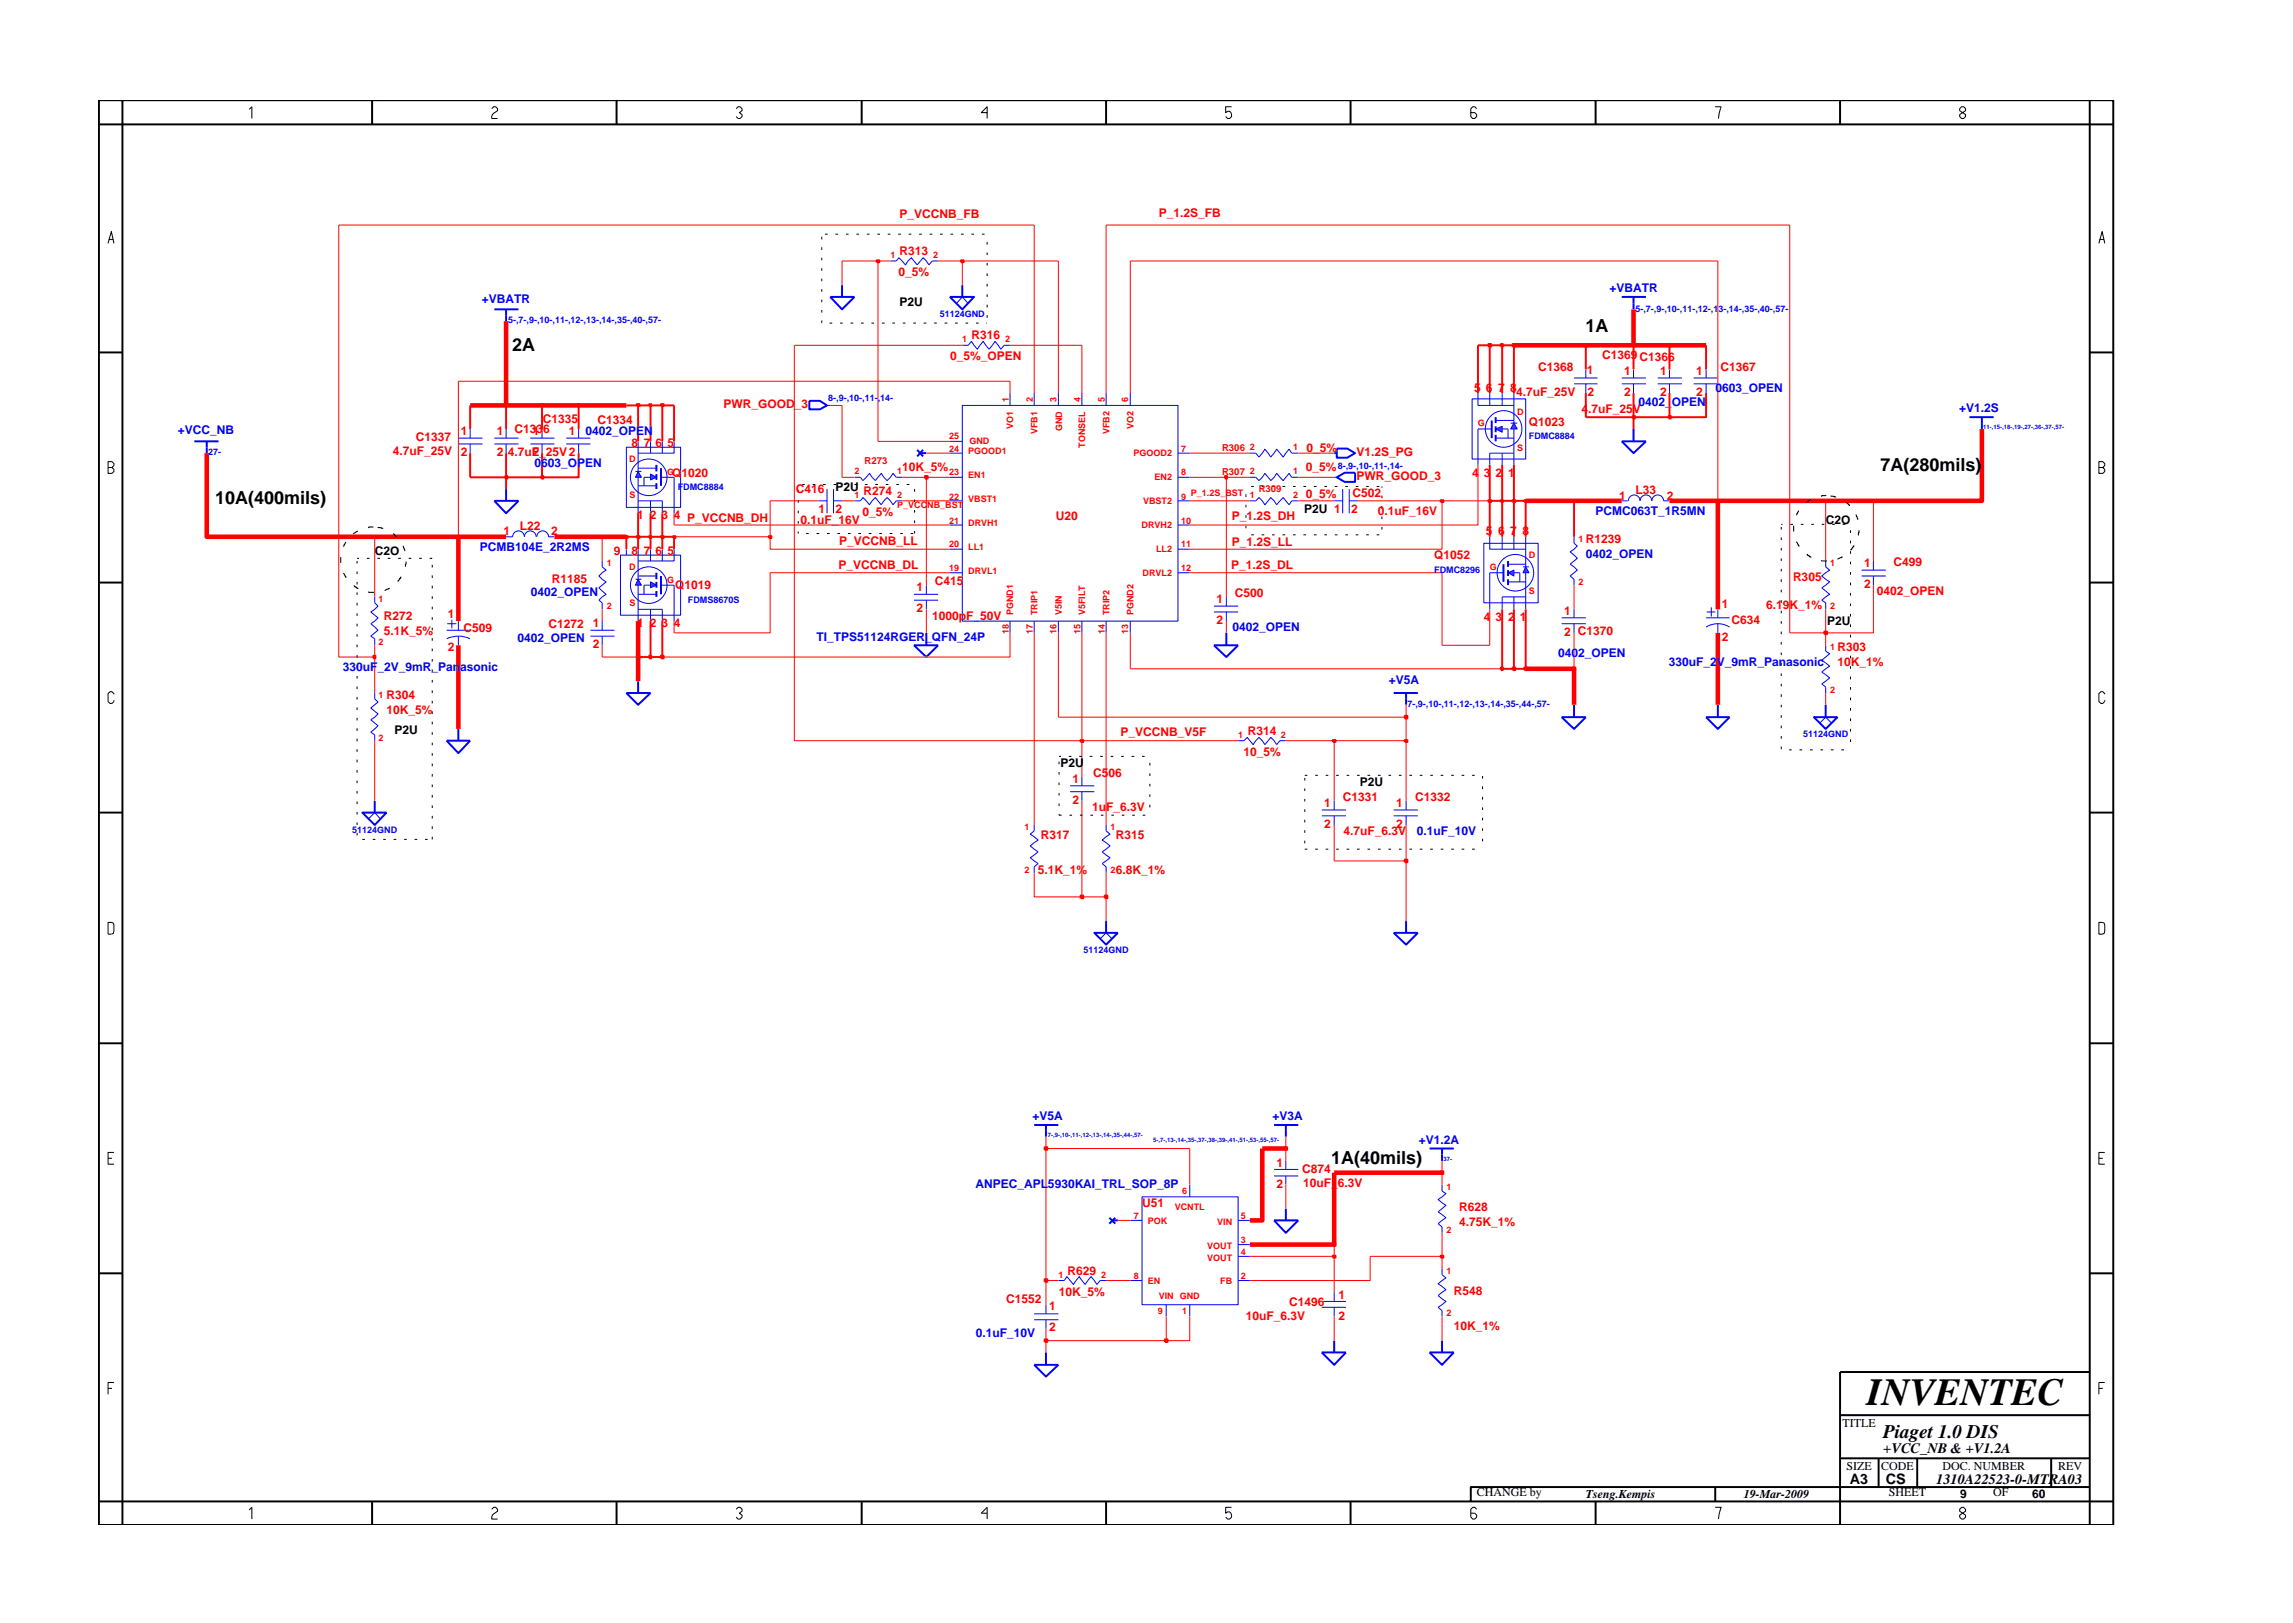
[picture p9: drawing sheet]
<svg xmlns="http://www.w3.org/2000/svg" width="297mm" height="210mm" viewBox="0 0 297 210" stroke-linecap="round" stroke-linejoin="round" font-family="sans-serif">
<defs><g id="words">
<text font-size="5" x="241.8" y="182">INVENTEC</text>
<text font-size="2.5" x="244" y="186.3">Piaget 1.0 DIS</text>
<g font-size="2.3">
<text x="66.4" y="45.5">2A</text>
<text x="205.4" y="43">1A</text>
<text x="27.9" y="65.3">10A(400mils)</text>
<text x="243.6" y="61">7A(280mils)</text>
<text x="172.4" y="150.8">1A(40mils)</text>
</g>
<g font-size="1.9">
<text x="244" y="188.2">+VCC_NB &amp; +V1.2A</text>
<text x="239.6" y="192.2">A3</text>
<text x="244.3" y="192.3">CS</text>
<text x="250.8" y="192.2">1310A22523-0-MTRA03</text>
</g>
<g font-size="1.6" fill="#f00">
<text x="116.5" y="28.3">P_VCCNB_FB</text>
<text x="150.1" y="28.1">P_1.2S_FB</text>
<text x="116.4" y="35.8">0_5%</text>
<text x="116.5" y="33">R313</text>
<text x="123.1" y="46.7">0_5%_OPEN</text>
<text x="125.8" y="44">R316</text>
<text x="207.5" y="46.6">C1369C1366</text>
<text x="93.7" y="52.8">PWR_GOOD_3</text>
<text x="191" y="50.7">5</text>
<text x="192.5" y="50.7">6</text>
<text x="194.1" y="50.7">7</text>
<text x="195.6" y="50.7">8</text>
<text x="196.4" y="51.3">4.7uF_25V</text>
<text x="199.2" y="48.1">C1368</text>
<text x="204.9" y="53.5">4.7uF_25V</text>
<text x="205.6" y="48.5">1</text>
<text x="205.7" y="51.3">2</text>
<text x="210.4" y="48.6">1</text>
<text x="210.4" y="51.3">2</text>
<text x="215.1" y="48.6">1</text>
<text x="215.1" y="51.3">2</text>
<text x="219.7" y="48.6">1</text>
<text x="219.7" y="51.3">2</text>
<text x="222.9" y="48">C1367</text>
<text x="50.9" y="58.9">4.7uF_25V</text>
<text x="53.9" y="57.1">C1337</text>
<text x="59.7" y="59.1">2</text>
<text x="59.7" y="56.3">1</text>
<text x="64.4" y="56.3">1</text>
<text x="64.4" y="59.1">2</text>
<text x="65.8" y="59.1">4.7uF_25V2</text>
<text x="66.7" y="56.1">C1336</text>
<text x="69" y="56.3">1</text>
<text x="69" y="59.1">2</text>
<text x="70.3" y="54.8">C1335</text>
<text x="73.7" y="56.3">1</text>
<text x="77.4" y="54.9">C1334</text>
<text x="81.8" y="57.9">8 7</text>
<text x="84.9" y="57.9">6 5</text>
<text x="169.2" y="58.5">0_5%</text>
<text x="175.7" y="59.1">V1.2S_PG</text>
<text x="198.1" y="55.2">Q1023</text>
<text x="87.1" y="61.8">Q1020</text>
<text x="103.1" y="63.9">C416</text>
<text x="111.9" y="64.1">R274</text>
<text x="116.9" y="61.1">10K_5%</text>
<text x="169.2" y="61.1">0_5%</text>
<text x="169.2" y="64.5">0_5%</text>
<text x="175.2" y="64.4">C502</text>
<text x="175.7" y="62.2">PWR_GOOD_3</text>
<text x="190.7" y="61.8">4</text>
<text x="192.2" y="61.8">3</text>
<text x="193.7" y="61.8">2</text>
<text x="195.4" y="61.8">1</text>
<text x="209.7" y="64.7">1</text>
<text x="211.9" y="64">L33</text>
<text x="215.9" y="64.7">2</text>
<text x="65.2" y="69.4">1</text>
<text x="67.4" y="68.6">L22</text>
<text x="71.4" y="69.4">2</text>
<text x="79.5" y="71.9">9</text>
<text x="81.8" y="71.9">8 7 6 5</text>
<text x="82.6" y="67.3">1</text>
<text x="84.2" y="67.3">2 3</text>
<text x="87.3" y="67.3">4 P_VCCNB_DH</text>
<text x="103.7" y="67.8">0.1uF_16V</text>
<text x="106" y="66.5">1</text>
<text x="108.2" y="66.5">2</text>
<text x="108.7" y="70.6">P_VCCNB_LL</text>
<text x="111.7" y="66.8">0_5%</text>
<text x="136.8" y="67.4">U20</text>
<text x="159.6" y="67.3">P_1.2S_DH</text>
<text x="159.6" y="70.7">P_1.2S_LL</text>
<text x="175" y="66.5">2</text>
<text x="178.5" y="66.7">0.1uF_16V</text>
<text x="192.5" y="69.4">5</text>
<text x="194.1" y="69.4">6</text>
<text x="195.6" y="69.4">7</text>
<text x="197.2" y="69.4">8</text>
<text x="205.4" y="70.4">R1239</text>
<text x="71.5" y="75.6">R1185</text>
<text x="87.5" y="76.3">Q1019</text>
<text x="108.6" y="73.8">P_VCCNB_DL</text>
<text x="118.7" y="76.6">1</text>
<text x="121.1" y="75.8">C415</text>
<text x="159.5" y="73.8">P_1.2S_DL</text>
<text x="160" y="77.3">C500</text>
<text x="185.8" y="72.4">Q1052</text>
<text x="232.3" y="75.2">R305</text>
<text x="241.5" y="73.4">1</text>
<text x="241.5" y="76.2">2</text>
<text x="243.1" y="77.1">0402_OPEN</text>
<text x="245.3" y="73.3">C499</text>
<text x="49.7" y="80.3">R272</text>
<text x="49.7" y="82.2">5.1K_5%</text>
<text x="58" y="80">1</text>
<text x="60.1" y="81.8">C509</text>
<text x="71.1" y="81.4">C1272</text>
<text x="76.8" y="81.2">1</text>
<text x="76.8" y="83.9">2</text>
<text x="82.6" y="81.2">1</text>
<text x="84.2" y="81.2">2 3</text>
<text x="87.3" y="81.2">4</text>
<text x="118.7" y="79.3">2</text>
<text x="120.8" y="80.3">1000pF_50V</text>
<text x="157.6" y="78.1">1</text>
<text x="157.6" y="80.9">2</text>
<text x="192.2" y="80.5">4</text>
<text x="193.7" y="80.5">3</text>
<text x="195.4" y="80.5">2</text>
<text x="196.9" y="80.5">1</text>
<text x="202.6" y="79.7">1</text>
<text x="202.6" y="82.4">2</text>
<text x="204.4" y="82.3">C1370</text>
<text x="223" y="78.8">1</text>
<text x="223" y="83">2</text>
<text x="224.3" y="80.9">C634</text>
<text x="228.8" y="78.9">6.19K_1%</text>
<text x="58" y="84.4">2</text>
<text x="238" y="86.3">10K_1%</text>
<text x="238" y="84.4">R303</text>
<text x="50.1" y="92.5">10K_5%</text>
<text x="50.1" y="90.5">R304</text>
<text x="145.2" y="95.4">P_VCCNB_V5F</text>
<text x="161.7" y="95.2">R314</text>
<text x="138.9" y="101.5">1</text>
<text x="141.6" y="100.7">C506</text>
<text x="161.1" y="97.9">10_5%</text>
<text x="138.9" y="104.1">2</text>
<text x="141.5" y="105.1">1uF_6.3V</text>
<text x="171.5" y="104.5">1</text>
<text x="171.5" y="107.3">2</text>
<text x="173.9" y="103.7">C1331</text>
<text x="180.9" y="104.5">1</text>
<text x="180.9" y="107.3">2</text>
<text x="183.3" y="103.7">C1332</text>
<text x="134.4" y="113.2">5.1K_1%</text>
<text x="134.8" y="108.7">R317</text>
<text x="144.6" y="108.7">R315</text>
<text x="144.6" y="113.2">6.8K_1%</text>
<text x="174" y="108.2">4.7uF_6.3V</text>
<text x="165.4" y="151.2">1</text>
<text x="165.4" y="153.8">2</text>
<text x="168.7" y="151.9">C874</text>
<text x="168.8" y="153.8">10uF_6.3V</text>
<text x="147.9" y="156.4">U51</text>
<text x="189" y="156.8">R628</text>
<text x="189" y="158.8">4.75K_1%</text>
<text x="137.2" y="167.8">10K_5%</text>
<text x="138.3" y="165.1">R629</text>
<text x="188.3" y="167.8">R548</text>
<text x="130.3" y="168.7">C1552</text>
<text x="135.9" y="169.7">1</text>
<text x="135.9" y="172.4">2</text>
<text x="161.4" y="171">10uF_6.3V</text>
<text x="167" y="169.2">C1496</text>
<text x="173.4" y="168.3">1</text>
<text x="173.4" y="170.9">2</text>
<text x="188.3" y="172.2">10K_1%</text>
</g>
<g font-size="1.6" fill="#00f">
<text x="62.4" y="39.3">+VBATR</text>
<text x="208.5" y="37.8">+VBATR</text>
<text x="212.2" y="52.6">0402_OPEN</text>
<text x="222.2" y="50.8">0603_OPEN</text>
<text x="253.8" y="53.4">+V1.2S</text>
<text x="23" y="56.2">+VCC_NB</text>
<text x="75.8" y="56.3">0402_OPEN</text>
<text x="69.2" y="60.5">0603_OPEN</text>
<text x="62.2" y="71.3">PCMB104E_2R2MS</text>
<text x="206.7" y="66.7">PCMC063T_1R5MN</text>
<text x="68.8" y="77.2">0402_OPEN</text>
<text x="205.4" y="72.3">0402_OPEN</text>
<text x="67" y="83.2">0402_OPEN</text>
<text x="105.8" y="83.1">TI_TPS51124RGER_QFN_24P</text>
<text x="159.7" y="81.8">0402_OPEN</text>
<text x="44.4" y="86.9">330uF_2V_9mR_Panasonic</text>
<text x="179.9" y="88.6">+V5A</text>
<text x="201.8" y="85.1">0402_OPEN</text>
<text x="216.2" y="86.3">330uF_2V_9mR_Panasonic</text>
<text x="183.6" y="108.2">0.1uF_10V</text>
<text x="133.8" y="145.1">+V5A</text>
<text x="164.8" y="145.1">+V3A</text>
<text x="183.8" y="148.2">+V1.2A</text>
<text x="126.4" y="154">ANPEC_APL5930KAI_TRL_SOP_8P</text>
<text x="126.4" y="173.1">0.1uF_10V</text>
</g>
<g font-size="1.6">
<text x="116.5" y="39.6">P2U</text>
<text x="108.2" y="63.6">P2U</text>
<text x="48.6" y="71.9">C2O</text>
<text x="169" y="66.4">P2U 1</text>
<text x="236.5" y="67.8">C2O</text>
<text x="236.7" y="81">P2U</text>
<text x="51.1" y="95.1">P2U</text>
<text x="137.4" y="99.4">P2U</text>
<text x="176.1" y="101.9">P2U</text>
<text x="238.7" y="184.8">TITLE</text>
<text x="239.2" y="190.4">SIZE</text>
<text x="243.7" y="190.4">CODE</text>
<text x="251.6" y="190.4">DOC. NUMBER</text>
<text x="266.6" y="190.4">REV</text>
<text x="191.3" y="193.9">CHANGE by</text>
<text x="205.4" y="194.1">Tseng.Kempis</text>
<text x="225.9" y="194.1">19-Mar-2009</text>
<text x="244.7" y="193.9">SHEET</text>
<text x="253.9" y="194.1">9</text>
<text x="258.2" y="193.9">OF</text>
<text x="263.3" y="194.1">60</text>
</g>
<g font-size="1.2" fill="#f00">
<text x="115.3" y="33.5">1</text>
<text x="120.9" y="33.5">2</text>
<text x="124.7" y="44.3">1</text>
<text x="130.2" y="44.3">2</text>
<text x="130.7" y="52.1" transform="rotate(-90 130.7 52.1)">1</text>
<text x="133.8" y="52.1" transform="rotate(-90 133.8 52.1)">2</text>
<text x="136.8" y="52.1" transform="rotate(-90 136.8 52.1)">3</text>
<text x="140" y="52.1" transform="rotate(-90 140 52.1)">4</text>
<text x="143.1" y="52.1" transform="rotate(-90 143.1 52.1)">5</text>
<text x="146.2" y="52.1" transform="rotate(-90 146.2 52.1)">6</text>
<text x="196.5" y="53.7">D</text>
<text x="81.5" y="59.9">D</text>
<text x="122.9" y="58.5">24</text>
<text x="122.9" y="56.9">25</text>
<text x="125.4" y="58.8">PGOOD1</text>
<text x="125.6" y="57.5">GND</text>
<text x="131.3" y="55.6" transform="rotate(-90 131.3 55.6)">VO1</text>
<text x="134.4" y="56.3" transform="rotate(-90 134.4 56.3)">VFB1</text>
<text x="137.6" y="55.9" transform="rotate(-90 137.6 55.9)">GND</text>
<text x="140.6" y="58" transform="rotate(-90 140.6 58)">TONSEL</text>
<text x="143.7" y="56.3" transform="rotate(-90 143.7 56.3)">VFB2</text>
<text x="146.8" y="55.6" transform="rotate(-90 146.8 55.6)">VO2</text>
<text x="146.8" y="59.1">PGOOD2</text>
<text x="153" y="58.5">7</text>
<text x="158.3" y="58.4">R306</text>
<text x="161.9" y="58.3">2</text>
<text x="167.5" y="58.3">1</text>
<text x="191.5" y="55.2">G</text>
<text x="196.5" y="58.4">S</text>
<text x="81.5" y="64.6">S</text>
<text x="86.4" y="61.5">G</text>
<text x="110.7" y="64.5">1</text>
<text x="110.7" y="61.4">2</text>
<text x="112" y="60.1">R273</text>
<text x="116.2" y="64.5">2</text>
<text x="116.2" y="61.4">1</text>
<text x="116.2" y="65.8">P_VCCNB_BST</text>
<text x="122.9" y="61.6">23</text>
<text x="122.9" y="64.7">22</text>
<text x="125.4" y="61.9">EN1</text>
<text x="125.4" y="65">VBST1</text>
<text x="148.1" y="65.3">VBST2</text>
<text x="149.6" y="62.2">EN2</text>
<text x="153" y="61.6">8</text>
<text x="153" y="64.7">9</text>
<text x="154.3" y="64.2">P_1.2S_BST</text>
<text x="158.3" y="61.6">R307</text>
<text x="161.9" y="64.5">1</text>
<text x="161.9" y="61.4">2</text>
<text x="163.1" y="63.8">R309</text>
<text x="167.5" y="64.5">2</text>
<text x="167.5" y="61.4">1</text>
<text x="122.9" y="70.9">20</text>
<text x="122.9" y="67.8">21</text>
<text x="125.4" y="71.3">LL1</text>
<text x="125.4" y="68.1">DRVH1</text>
<text x="147.9" y="68.4">DRVH2</text>
<text x="149.8" y="71.5">LL2</text>
<text x="153" y="70.9">11</text>
<text x="153" y="67.8">10</text>
<text x="204.5" y="70.2">1</text>
<text x="78.6" y="73.4">1</text>
<text x="81.5" y="73.9">D</text>
<text x="86.4" y="75.5">G</text>
<text x="122.9" y="74">19</text>
<text x="125.4" y="74.3">DRVL1</text>
<text x="148" y="74.6">DRVL2</text>
<text x="153" y="74">12</text>
<text x="193" y="73.9">G</text>
<text x="198.1" y="77">S</text>
<text x="198.1" y="72.3">D</text>
<text x="204.5" y="75.8">2</text>
<text x="237.1" y="73.4">1</text>
<text x="49.1" y="78">1</text>
<text x="49.1" y="83.6">2</text>
<text x="78.6" y="78.9">2</text>
<text x="81.5" y="78.5">S</text>
<text x="130.7" y="82.1" transform="rotate(-90 130.7 82.1)">18</text>
<text x="131.3" y="79.7" transform="rotate(-90 131.3 79.7)">PGND1</text>
<text x="133.8" y="82.1" transform="rotate(-90 133.8 82.1)">17</text>
<text x="134.4" y="79.7" transform="rotate(-90 134.4 79.7)">TRIP1</text>
<text x="136.8" y="82.1" transform="rotate(-90 136.8 82.1)">16</text>
<text x="137.5" y="79.7" transform="rotate(-90 137.5 79.7)">V5IN</text>
<text x="140" y="82.1" transform="rotate(-90 140 82.1)">15</text>
<text x="140.6" y="79.7" transform="rotate(-90 140.6 79.7)">V5FILT</text>
<text x="143.1" y="82.1" transform="rotate(-90 143.1 82.1)">14</text>
<text x="143.7" y="79.7" transform="rotate(-90 143.7 79.7)">TRIP2</text>
<text x="146.2" y="82.1" transform="rotate(-90 146.2 82.1)">13</text>
<text x="146.8" y="79.7" transform="rotate(-90 146.8 79.7)">PGND2</text>
<text x="237.1" y="78.9">2</text>
<text x="237.1" y="84.2">1</text>
<text x="237.1" y="89.8">2</text>
<text x="49.1" y="90.5">1</text>
<text x="49.1" y="96">2</text>
<text x="160.4" y="95.6">1</text>
<text x="165.9" y="95.6">2</text>
<text x="132.7" y="107.6">1</text>
<text x="143.9" y="107.6">1</text>
<text x="132.7" y="113.1">2</text>
<text x="143.9" y="113.1">2</text>
<text x="153.1" y="154.6">6</text>
<text x="187.4" y="154.2">1</text>
<text x="146.9" y="157.9">7</text>
<text x="148.7" y="158.5">POK</text>
<text x="152.2" y="156.7">VCNTL</text>
<text x="156.4" y="161.8">VOUT</text>
<text x="157.7" y="158.7">VIN</text>
<text x="160.7" y="161.1">3</text>
<text x="160.7" y="157.9">5</text>
<text x="187.4" y="159.7">2</text>
<text x="137.1" y="165.6">1</text>
<text x="142.6" y="165.6">2</text>
<text x="146.9" y="165.7">8</text>
<text x="148.7" y="166.3">EN</text>
<text x="156.4" y="163.4">VOUT</text>
<text x="158.1" y="166.3">FB</text>
<text x="160.7" y="162.6">4</text>
<text x="160.7" y="165.7">2</text>
<text x="187.4" y="165.1">1</text>
<text x="150" y="170.2">9</text>
<text x="150.1" y="168.3">VIN GND</text>
<text x="153.1" y="170.2">1</text>
<text x="187.4" y="170.5">2</text>
</g>
<g font-size="1.2" fill="#00f">
<text x="65.8" y="41.9">5-,7-,9-,10-,11-,12-,13-,14-,35-,40-,57-</text>
<text x="121.7" y="41.1">51124GND</text>
<text x="211.9" y="40.4">5-,7-,9-,10-,11-,12-,13-,14-,35-,40-,57-</text>
<text x="107.3" y="51.9">8-,9-,10-,11-,14-</text>
<text x="27" y="59">27-</text>
<text x="198.1" y="56.9">FDMC8884</text>
<text x="87.8" y="63.5">FDMC8884</text>
<text x="173.3" y="60.8">8-,9-,10-,11-,14-</text>
<text x="185.8" y="74.2">FDMC8296</text>
<text x="89.1" y="78.1">FDMS8670S</text>
<text x="182.3" y="91.6">7-,9-,10-,11-,12-,13-,14-,35-,44-,57-</text>
<text x="233.6" y="95.5">51124GND</text>
<text x="45.6" y="107.9">51124GND</text>
<text x="140.4" y="123.5">51124GND</text>
</g>
<g font-size=".8" fill="#00f">
<text x="256.9" y="55.6">11-,15-,18-,19-,27-,36-,37-,57-</text>
<text x="135.7" y="147.3">7-,9-,10-,11-,12-,13-,14-,35-,44-,57-</text>
<text x="149.4" y="147.9">5-,7-,13-,14-,35-,37-,38-,39-,41-,51-,53-,55-,57-</text>
<text x="187" y="150.4">37-</text>
</g>
</g></defs>
<g fill="none" stroke="#00f" stroke-width=".13">
<path d="M68.7 56.8h3.1M68.7 57.5h3.1M70.2 55.6v1.2M70.2 57.5v1.2M73.3 57.5h3.2M73.3 56.8h3.2M75 55.6v1.2M75 57.5v1.2M124.7 44.7h.7l.4-.5 .8 1 .8-1 .7 1 .8-1 .8 1 .4-.5h.7M161.9 58.7h.8l.4 .5 .8-1 .7 1 .8-1 .8 1 .8-1 .3 .5h.9M191.5 55.6h1.7M203.9 49h3.1"/>
<path d="M203.9 49.7h3.1M205.4 47.9v1.1M205.4 49.7v1.2M161.9 61.8h.8l.4 .5 .8-1 .7 1 .8-1 .8 1 .8-1 .3 .5h.9M171.2 105.7h3.2M171.2 104.9h3.2M172.8 103.7v1.2M172.8 105.7v1.2M142.5 121.6l.8-.8 .7 .8M165 151.5h3.2M165 152.3h3.2M166.6 150.4v1.1"/>
<path d="M166.6 152.3v1.1M134 170.2h3.1M134 171h3.1M135.5 169v1.2M135.5 171v1.2M186.8 164.4v.7l.5 .5-1 .7 1 .8-1 .7 1 .8-1 .8 .5 .4v.7"/>
</g>
<g fill="none" stroke="#00f" stroke-width=".25">
<path d="M25.2 57.2h3.1M26.8 57.2v1.5M64 40.1h3.2M65.6 40.1v1.5M193.2 54.5v2.3M81.1 89.8h3.2l-1.6 1.5zM82.7 88.3v1.5M157.3 83.6h3.1l-1.5 1.5zM158.9 82v1.6M143.3 119.3v1.5M141.8 120.8h3l-1.5 1.6zM185.2 148.8h3.1"/>
<path d="M186.8 148.8v1.6"/>
</g>
<path d="M196.1 54.8l.4 .8h-.8z" fill="#3c3cc8"/>
<path d="M195.7 54.8h.8M196.1 54.8l.4 .8h-.8z" fill="none" stroke="#00f" stroke-width=".13"/>
<path d="M193.7 55.6l.9-.4v.8z" fill="#3c3cc8"/>
<g fill="none" stroke="#00f" stroke-width=".13">
<path d="M59.4 56.8h3.1M59.4 57.5h3.1M60.9 55.6v1.2M60.9 57.5v1.2M107.1 52.5h.5M190.7 51.7h6.9v7.8h-6.9zM191.5 55.6v4.6M191.5 50.9v1.6h4.6M193 50.9v1.6M193.7 55.6l.9-.4v.8zM193.7 56.8h2.4M193.7 54.5h2.4"/>
<path d="M194.6 55.6h.8v1.2M194.6 50.9v1.6M194.6 58.7v1.5M196.1 55.6v4.6M196.1 50.9v3.9M196.1 58.7h-3.1v1.5M210.1 49h3.1M210.1 49.7h3.1M211.6 47.9v1.1M211.6 49.7v1.2M219.4 49.7h3.1M219.4 49h3.1"/>
<path d="M221 47.9v1.1M221 49.7v1.2M106 64.9h1.1M107.1 63.4v3.1M108 64.9h1.1M108 63.4v3.1M110.7 61.8h.7l.4 .5 .8-1 .8 1 .8-1 .7 1 .8-1 .4 .5h.8M193 74.2h1.8M203.9 69.5v.9l.4 .3-.9 .8 .9 .8-.9 .8 .9 .8-.9 .7 .5 .4v.8M210.1 64.9h.7M210.9 64.9a.76 .76 0 0 1 .8-.8 .76 .76 0 0 1 .8 .8 .76 .76 0 0 1 .7-.8 .76 .76 0 0 1 .8 .8 .76 .76 0 0 1 .7-.8 .76 .76 0 0 1 .8 .8h.8M76.5 81.6h3.1"/>
<path d="M76.5 82.4h3.1M78 80.5v1.1M78 82.4v1.2M138.6 101.8h3.2M138.6 102.6h3.2M140.2 100.6v1.2M140.2 102.6v1.1M137.1 165.9h.8l.3-.5 .9 1 .7-1 .8 1 .7-1 .8 1 .4-.5h.8M171.2 169.4h3.2M171.2 168.6h3.2M172.8 167.4v1.2M172.8 169.4v1.1"/>
<circle cx="194.8" cy="55.6" r="2.37"/>
</g>
<g fill="none" stroke="#00f" stroke-width=".25">
<path d="M104.8 51.9h1.4l.9 .6-.9 .5h-1.4zM118.8 58.3l.8 .8M119.2 58.7h.8M119.6 58.3l-.8 .8M193.7 54v.8M193.7 55.2v.8M193.7 56.3v.9M64 64.9h3.2l-1.6 1.6zM65.6 63.4v1.5M194.8 73.1v2.3M57.9 96h3l-1.5 1.6zM59.4 94.4v1.6"/>
<path d="M221 92.9h3.1l-1.6 1.5zM222.5 91.3v1.6M143.7 157.8l.8 .7M144 158.1h.8M144.5 157.8l-.8 .7M165 158.1h3.2l-1.6 1.6zM166.6 156.6v1.5M134 176.8h3.1l-1.6 1.5zM135.5 175.2v1.6M185.2 175.2h3.1l-1.5 1.6zM186.8 173.7v1.5"/>
</g>
<path d="M197.6 73.4l.5 .8h-.8z" fill="#3c3cc8"/>
<path d="M197.3 73.4h.8M197.6 73.4l.5 .8h-.8z" fill="none" stroke="#00f" stroke-width=".13"/>
<path d="M195.4 74.2l.7-.3v.7z" fill="#3c3cc8"/>
<g fill="none" stroke="#00f" stroke-width=".13">
<path d="M65.6 69.5h.8a.76 .76 0 0 1 .8-.7 .76 .76 0 0 1 .7 .7 .76 .76 0 0 1 .8-.7 .76 .76 0 0 1 .8 .7M69.5 69.5a.76 .76 0 0 1 .8-.7 .76 .76 0 0 1 .8 .7h.7M85.6 61.8h1.7M192.2 70.4h7v7.7h-7zM193 74.2v4.7M193 69.5v1.6h4.6M194.6 69.5v1.6M195.4 74.2l.7-.3v.7zM195.4 75.4h2.2M195.4 73.1h2.2M196.1 74.2h.8v1.2M196.1 69.5v1.6"/>
<path d="M196.1 77.3v1.6M197.6 74.2v4.7M197.6 77.3h-3v1.6M197.6 69.5v3.9M48.5 89.8v.7l.5 .5-1 .7 1 .8-1 .7 1 .8-1 .9 .5 .3v.8M134 106.9v.7l-.5 .5 1 .7-1 .8 1 .7-1 .8 1 .8-.5 .4v.8M146.4 158.1h1.5M147.9 155.1h12.5v13.9h-12.5zM154.1 153.4v1.7M160.4 158.1h1.5M146.4 165.9h1.5M151.1 169v1.5"/>
<path d="M154.1 169v1.5M160.4 161.2h1.5M160.4 165.9h1.5M160.4 162.8h1.5"/>
<circle cx="196.3" cy="74.2" r="2.37"/>
</g>
<path d="M107.6 38.5h3.1l-1.6 1.6zM109.1 36.9v1.6M85.6 60.6v2.3M195.4 72.7v.7M195.4 73.9v.7M195.4 75v.8M202.3 92.9h3.1l-1.5 1.5zM203.9 91.3v1.6" fill="none" stroke="#00f" stroke-width=".25"/>
<path d="M82.7 61.1l.4 .7h-.8z" fill="#3c3cc8"/>
<path d="M82.3 61.1h.8M82.7 61.1l.4 .7h-.8z" fill="none" stroke="#00f" stroke-width=".13"/>
<path d="M84.3 61.4l.7 .4-.7 .4z" fill="#3c3cc8"/>
<g fill="none" stroke="#00f" stroke-width=".13">
<path d="M81.1 57.9h7.1v7.8h-7.1zM82.7 57.2v3.9M84.3 57.2v1.5M85.8 57.2v1.5M87.3 57.2v1.5h-4.6M82.7 61.8v4.7M82.7 64.9h3.1v1.6M82.7 62.9h2.3M82.7 60.6h2.3M84.3 61.8h-.9v1.1M84.3 64.9v1.6M84.3 61.4l.7 .4-.7 .4z"/>
<path d="M85.6 75.8h1.7M87.3 61.8v4.7"/>
<circle cx="84" cy="61.8" r="2.37"/>
</g>
<path d="M85 60.2v.9M85 61.4v.8M85 62.6v.8M85.6 74.6v2.4" fill="none" stroke="#00f" stroke-width=".25"/>
<path d="M82.7 75l.4 .8h-.8z" fill="#3c3cc8"/>
<path d="M82.3 75h.8M82.7 75l.4 .8h-.8z" fill="none" stroke="#00f" stroke-width=".13"/>
<path d="M84.3 75.4l.7 .4-.7 .3z" fill="#3c3cc8"/>
<g fill="none" stroke="#00f" stroke-width=".13">
<path d="M115.3 33.8h.8l.3-.4 .9 .9 .8-.9 .7 .9 .8-.9 .7 .9 .5-.5h.7M123.9 39.3l.8-.8 .7 .8M64 56.8h3.2M64 57.5h3.2M65.6 55.6v1.2M65.6 57.5v1.2M123 58.7h1.7M123 57.2h1.7M124.7 52.5h27.9v28h-27.9zM130.8 50.9v1.6M134 50.9v1.6M137.1 50.9v1.6"/>
<path d="M140.2 50.9v1.6M143.3 50.9v1.6M146.4 50.9v1.6M152.6 58.7h1.5M214.7 49h3.2M214.7 49.7h3.2M216.3 47.9v1.1M216.3 49.7v1.2M48.5 77.3v.8l.5 .4-1 .8 1 .7-1 .8 1 .8-1 .8 .5 .3v.9M78 72.7v.7l.5 .5-.9 .7 .9 .8-.9 .7 .9 .9-.9 .8 .4 .3v.8M80.4 71.9h7.8v7.8h-7.8zM81.1 71.1v.8"/>
<path d="M82.7 71.1v3.9M82.7 75.8v4.7M82.7 78.9h3.1v1.6M82.7 77h2.3M82.7 74.6h2.3M84.3 75.8h-.9v1.2M84.3 71.1v1.6M84.3 78.9v1.6M84.3 75.4l.7 .4-.7 .3zM85.8 71.1v1.6M87.3 71.1v1.6h-4.6M87.3 75.8v4.7"/>
<path d="M110.7 64.9h.7l.4-.4 .8 .9 .8-.9 .8 .9 .7-.9 .8 .9 .4-.5h.8M118.4 77.8h3.1M118.4 77h3.1M120 75.8v1.2M120 77.8v1.1M123 64.9h1.7M123 71.1h1.7M123 61.8h1.7M123 68h1.7M123 74.2h1.7M152.6 64.9h1.5M152.6 71.1h1.5"/>
<path d="M152.6 61.8h1.5M152.6 68h1.5M152.6 74.2h1.5M157.3 79.3h3.1M157.3 78.5h3.1M158.9 77.3v1.2M158.9 79.3v1.2M161.9 64.9h.8l.4-.4 .8 .9 .7-.9 .8 .9 .8-.9 .8 .9 .3-.5h.9M172.8 61.8h.4M172.8 64.9h1.1M173.9 63.4v3.1M174.8 64.9h1.1"/>
<path d="M174.8 63.4v3.1M203.9 78.9v1.1M221.1 79.3h1.1M221.7 78.7v1.2M222.5 78.9v1.1M236.5 72.7v.7l.5 .5-1 .7 1 .8-1 .7 1 .9-1 .8 .5 .3v.8M241.2 74.6h3.1M241.2 73.9h3.1M242.7 72.7v1.2M242.7 74.6v1.2M57.9 81.6h3M57.9 82.7a3.6 3.6 0 0 1 3 0"/>
<path d="M57.9 80.8h1.2M58.5 80.3v1.1M59.4 80.5v1.1M59.4 82.4v1.2M130.8 80.5v1.5M134 80.5v1.5M137.1 80.5v1.5M140.2 80.5v1.5M143.3 80.5v1.5M146.4 80.5v1.5M160.4 96h.7l.5-.5 .7 1 .8-1 .8 1 .7-1 .8 1 .4-.5h.8M202.3 80.8h3.1"/>
<path d="M202.3 80h3.1M203.9 80.8v1.2M221 81.2a2.88 2.88 0 0 1 3.1 0M221 80h3.1M222.5 80.8v1.2M235.7 93.7l.8-.8 .8 .8M236.5 83.6v.8l.5 .3-1 .8 1 .8-1 .8 1 .7-1 .8 .5 .4v.8M47.7 106.1l.8-.8 .8 .8M143.3 106.9v.7l.5 .5-1 .7 1 .8-1 .7 1 .8-1 .8 .5 .4v.8M180.5 105.7h3.2M180.5 104.9h3.2M182.1 103.7v1.2"/>
<path d="M182.1 105.7v1.2M186.8 153.4v.9l.5 .3-1 .8 1 .8-1 .8 1 .8-1 .7 .5 .4v.8"/>
<circle cx="84" cy="75.8" r="2.37"/>
</g>
<g fill="none" stroke="#00f" stroke-width=".25">
<path d="M123 38.5h3.2l-1.5 1.6zM124.7 36.9v1.6M210.1 38.5h3.1M211.6 38.5v1.6M172.8 58.7h.4M173.2 58.1h1.3l1 .6-1 .6h-1.3zM210.1 57.2h3.1l-1.6 1.5zM211.6 55.6v1.6M255.1 54h3.2M256.7 54v1.6M85 74.2v.8M85 75.4v.7"/>
<path d="M85 76.6v.7M173.2 61.8l1-.6h1.3v1.2h-1.3zM118.4 83.6h3.1l-1.5 1.5zM120 82v1.6M180.5 89.8h3.2M182.1 89.8v1.5M235 92.9h3l-1.5 1.5zM236.5 91.3v1.6M46.9 105.3h3.2l-1.6 1.6zM48.5 103.7v1.6M182.1 119.3v1.5M180.5 120.8h3.2l-1.6 1.6z"/>
<path d="M134 145.7h3.1M135.5 145.7v1.6M165 145.7h3.2M166.6 145.7v1.6M171.2 175.2h3.2l-1.6 1.6zM172.8 173.7v1.5"/>
</g>
<path d="M135.5 173.7v1.5" fill="none" stroke="#f00" stroke-width=".13"/>
<path d="M135.3 173.5h.4v.3h-.4z" fill="#8e2323"/>
<path d="M135.3 173.5h.4v.3h-.4z" fill="none" stroke="#f00" stroke-width=".25"/>
<path d="M135.5 172.2v1.5h15.6" fill="none" stroke="#f00" stroke-width=".13"/>
<path d="M150.9 173.5h.3v.3h-.3z" fill="#8e2323"/>
<path d="M150.9 173.5h.3v.3h-.3z" fill="none" stroke="#f00" stroke-width=".25"/>
<path d="M135.5 165.9v3.1M151.1 170.5v3.2h3v-3.2M172.8 162.8v4.6M172.8 170.5v3.2M186.8 170.5v3.2" fill="none" stroke="#f00" stroke-width=".13"/>
<path d="M135.3 165.7h.4v.4h-.4z" fill="#8e2323"/>
<path d="M135.3 165.7h.4v.4h-.4z" fill="none" stroke="#f00" stroke-width=".25"/>
<path d="M135.5 148.8v17.1h1.6M143.3 165.9h3.1M161.9 162.8h10.9M177.5 162.8v3.1h-15.6M186.8 162.8v1.6" fill="none" stroke="#f00" stroke-width=".13"/>
<path d="M172.7 162.7h.3v.2h-.3z" fill="#8e2323"/>
<path d="M172.7 162.7h.3v.2h-.3z" fill="none" stroke="#f00" stroke-width=".25"/>
<path d="M172.8 161.2v1.6M177.5 162.8h9.3" fill="none" stroke="#f00" stroke-width=".13"/>
<path d="M186.6 162.7h.4v.2h-.4z" fill="#8e2323"/>
<path d="M186.6 162.7h.4v.2h-.4z" fill="none" stroke="#f00" stroke-width=".25"/>
<path d="M186.8 159.7v3.1" fill="none" stroke="#f00" stroke-width=".13"/>
<path d="M161.9 161.2h10.9" fill="none" stroke="#f00" stroke-width=".59"/>
<path d="M172.7 161.1h.3v.3h-.3z" fill="#8e2323"/>
<path d="M172.7 161.1h.3v.3h-.3z" fill="none" stroke="#f00" stroke-width=".25"/>
<path d="M163.5 148.8v9.3h-1.6M186.8 151.9h-14v9.3" fill="none" stroke="#f00" stroke-width=".59"/>
<path d="M144.8 158.1h1.6M154.1 148.8v4.6M166.6 153.4v3.2M186.8 151.9v1.5" fill="none" stroke="#f00" stroke-width=".13"/>
<path d="M186.6 151.8h.4v.3h-.4z" fill="#8e2323"/>
<path d="M186.6 151.8h.4v.3h-.4z" fill="none" stroke="#f00" stroke-width=".25"/>
<path d="M166.6 148.8v1.6M186.8 150.4v1.5" fill="none" stroke="#f00" stroke-width=".13"/>
<path d="M135.3 148.6h.4v.4h-.4z" fill="#8e2323"/>
<path d="M135.3 148.6h.4v.4h-.4z" fill="none" stroke="#f00" stroke-width=".25"/>
<path d="M135.5 147.3v1.5h18.6" fill="none" stroke="#f00" stroke-width=".13"/>
<path d="M163.5 148.8h3.1" fill="none" stroke="#f00" stroke-width=".59"/>
<path d="M166.4 148.6h.3v.4h-.3z" fill="#8e2323"/>
<path d="M166.4 148.6h.3v.4h-.3z" fill="none" stroke="#f00" stroke-width=".25"/>
<path d="M134 113.1v3.1h6.2M143.3 116.2v3.1M182.1 111.5v7.8M166.6 147.3v1.5" fill="none" stroke="#f00" stroke-width=".13"/>
<path d="M140 116h.3v.4h-.3z" fill="#8e2323"/>
<path d="M140 116h.3v.4h-.3z" fill="none" stroke="#f00" stroke-width=".25"/>
<path d="M140.2 103.7v12.5h3.1" fill="none" stroke="#f00" stroke-width=".13"/>
<path d="M143.1 116h.4v.4h-.4z" fill="#8e2323"/>
<path d="M143.1 116h.4v.4h-.4z" fill="none" stroke="#f00" stroke-width=".25"/>
<path d="M143.3 113.1v3.1M172.8 106.9v4.6h9.3" fill="none" stroke="#f00" stroke-width=".13"/>
<path d="M182 111.4h.3v.3h-.3z" fill="#8e2323"/>
<path d="M182 111.4h.3v.3h-.3z" fill="none" stroke="#f00" stroke-width=".25"/>
<path d="M102.9 44.7v51.3h37.3v4.6M48.5 96v7.7M134 82v24.9M143.3 82v24.9M172.8 96v7.7M182.1 96v7.7M182.1 106.9v4.6" fill="none" stroke="#f00" stroke-width=".13"/>
<path d="M140 95.9h.3v.2h-.3z" fill="#8e2323"/>
<path d="M140 95.9h.3v.2h-.3z" fill="none" stroke="#f00" stroke-width=".25"/>
<path d="M140.2 82v14h20.2M166.6 96h6.2" fill="none" stroke="#f00" stroke-width=".13"/>
<path d="M172.7 95.9h.3v.2h-.3z" fill="#8e2323"/>
<path d="M172.7 95.9h.3v.2h-.3z" fill="none" stroke="#f00" stroke-width=".25"/>
<path d="M172.8 96h9.3" fill="none" stroke="#f00" stroke-width=".13"/>
<path d="M182 95.9h.3v.2h-.3z" fill="#8e2323"/>
<path d="M182 95.9h.3v.2h-.3z" fill="none" stroke="#f00" stroke-width=".25"/>
<path d="M137.1 82v10.9h45v3.1" fill="none" stroke="#f00" stroke-width=".13"/>
<path d="M59.4 83.6v10.8" fill="none" stroke="#f00" stroke-width=".59"/>
<path d="M182 92.7h.3v.4h-.3z" fill="#8e2323"/>
<path d="M182 92.7h.3v.4h-.3z" fill="none" stroke="#f00" stroke-width=".25"/>
<path d="M48.5 85.1v4.7M146.4 82v4.6h48.2M182.1 91.3v1.6M236.5 89.8v1.5" fill="none" stroke="#f00" stroke-width=".13"/>
<path d="M82.7 85.1v3.2M203.9 86.6v4.7M222.5 82v9.3" fill="none" stroke="#f00" stroke-width=".59"/>
<path d="M194.4 86.5h.3v.3h-.3z" fill="#8e2323"/>
<path d="M194.6 78.9v7.7h1.5M194.4 86.5h.3v.3h-.3z" fill="none" stroke="#f00" stroke-width=".25"/>
<path d="M195.9 86.5h.4v.3h-.4z" fill="#8e2323"/>
<path d="M196.1 78.9v7.7h1.5M195.9 86.5h.4v.3h-.4z" fill="none" stroke="#f00" stroke-width=".25"/>
<path d="M197.5 86.5h.3v.3h-.3z" fill="#8e2323"/>
<path d="M197.6 78.9v7.7M197.5 86.5h.3v.3h-.3z" fill="none" stroke="#f00" stroke-width=".25"/>
<path d="M197.6 86.6h6.3" fill="none" stroke="#f00" stroke-width=".59"/>
<path d="M203.7 86.5h.4v.3h-.4z" fill="#8e2323"/>
<path d="M203.7 86.5h.4v.3h-.4z" fill="none" stroke="#f00" stroke-width=".25"/>
<path d="M43.9 29.2v55.9h4.6M203.9 82v4.6" fill="none" stroke="#f00" stroke-width=".13"/>
<path d="M48.4 84.9h.2v.4h-.2z" fill="#8e2323"/>
<path d="M48.4 84.9h.2v.4h-.2z" fill="none" stroke="#f00" stroke-width=".25"/>
<path d="M48.5 83.6v1.5M78 83.6v1.5h4.7" fill="none" stroke="#f00" stroke-width=".13"/>
<path d="M82.5 84.9h.3v.4h-.3z" fill="#8e2323"/>
<path d="M82.5 84.9h.3v.4h-.3zM82.7 85.1h1.6" fill="none" stroke="#f00" stroke-width=".25"/>
<path d="M82.7 80.5v4.6" fill="none" stroke="#f00" stroke-width=".59"/>
<path d="M84.1 84.9h.3v.4h-.3z" fill="#8e2323"/>
<path d="M84.1 84.9h.3v.4h-.3zM84.3 80.5v4.6h1.5" fill="none" stroke="#f00" stroke-width=".25"/>
<path d="M85.6 84.9h.4v.4h-.4z" fill="#8e2323"/>
<path d="M85.6 84.9h.4v.4h-.4zM85.8 80.5v4.6" fill="none" stroke="#f00" stroke-width=".25"/>
<path d="M231.8 29.2v52.8h4.7v1.6M99.8 74.2v7.8h-12.5v-1.5M120 78.9v3.1M186.8 74.2v9.4h6.2v-4.7M130.8 82v3.1h-45M158.9 80.5v1.5" fill="none" stroke="#f00" stroke-width=".13"/>
<path d="M236.3 81.8h.4v.4h-.4z" fill="#8e2323"/>
<path d="M81.1 69.5v1.6M82.7 69.5v1.6M84.3 69.5v1.6M85.8 69.5v1.6M87.3 69.5v1.6M236.3 81.8h.4v.4h-.4z" fill="none" stroke="#f00" stroke-width=".25"/>
<g fill="none" stroke="#f00" stroke-width=".13">
<path d="M48.5 69.5v7.8M78 69.5v3.2M78 78.9v1.6M99.8 69.5v1.6h23.2M99.8 74.2h23.2M120 61.8v14M154.1 74.2h32.7M158.9 61.8v15.5M186.8 64.9v6.2h-32.7M203.9 75.8v3.1M236.5 64.9v7.8M242.7 75.8v6.2h-6.2v-3.1"/>
<path d="M242.7 64.9v7.8"/>
</g>
<path d="M26.8 58.7v10.8h21.7M59.4 69.5v11M222.5 64.9v14" fill="none" stroke="#f00" stroke-width=".59"/>
<path d="M48.4 69.5h.2v.2h-.2z" fill="#8e2323"/>
<path d="M48.4 69.5h.2v.2h-.2z" fill="none" stroke="#f00" stroke-width=".25"/>
<path d="M48.5 69.5h10.9" fill="none" stroke="#f00" stroke-width=".59"/>
<path d="M59.2 69.5h.3v.2h-.3z" fill="#8e2323"/>
<path d="M59.2 69.5h.3v.2h-.3z" fill="none" stroke="#f00" stroke-width=".25"/>
<path d="M59.4 49.4v20.1" fill="none" stroke="#f00" stroke-width=".13"/>
<path d="M59.4 69.5h6.2M71.8 69.5h6.2" fill="none" stroke="#f00" stroke-width=".59"/>
<path d="M77.8 69.5h.4v.2h-.4z" fill="#8e2323"/>
<path d="M77.8 69.5h.4v.2h-.4z" fill="none" stroke="#f00" stroke-width=".25"/>
<path d="M78 69.5h3.1" fill="none" stroke="#f00" stroke-width=".59"/>
<path d="M81 69.5h.3v.2h-.3z" fill="#8e2323"/>
<path d="M81 69.5h.3v.2h-.3zM81.1 69.5h1.6" fill="none" stroke="#f00" stroke-width=".25"/>
<path d="M82.5 69.5h.3v.2h-.3z" fill="#8e2323"/>
<path d="M82.5 69.5h.3v.2h-.3zM82.7 66.5v3h1.6" fill="none" stroke="#f00" stroke-width=".25"/>
<path d="M84.1 69.5h.3v.2h-.3z" fill="#8e2323"/>
<path d="M84.1 69.5h.3v.2h-.3zM84.3 66.5v3h1.5" fill="none" stroke="#f00" stroke-width=".25"/>
<path d="M85.6 69.5h.4v.2h-.4z" fill="#8e2323"/>
<path d="M85.6 69.5h.4v.2h-.4zM85.8 66.5v3h1.5" fill="none" stroke="#f00" stroke-width=".25"/>
<path d="M87.2 69.5h.3v.2h-.3z" fill="#8e2323"/>
<path d="M87.2 69.5h.3v.2h-.3z" fill="none" stroke="#f00" stroke-width=".25"/>
<path d="M87.3 69.5h12.5" fill="none" stroke="#f00" stroke-width=".13"/>
<path d="M99.6 69.5h.3v.2h-.3z" fill="#8e2323"/>
<path d="M99.6 69.5h.3v.2h-.3zM193 64.9v4.6M194.6 64.9v4.6M196.1 64.9v4.6M197.6 64.9v4.6M203.9 64.9v4.6" fill="none" stroke="#f00" stroke-width=".25"/>
<path d="M87.3 66.5v1.5h35.7M106 64.9h-6.2v4.6M109.1 64.9h1.6M116.9 64.9h6.1M154.1 64.9h7.8M168.2 64.9h4.6M175.9 64.9h10.9M191.5 60.2v7.8h-37.4" fill="none" stroke="#f00" stroke-width=".13"/>
<path d="M186.6 64.8h.4v.3h-.4z" fill="#8e2323"/>
<path d="M186.6 64.8h.4v.3h-.4z" fill="none" stroke="#f00" stroke-width=".25"/>
<path d="M186.8 64.9h6.2" fill="none" stroke="#f00" stroke-width=".13"/>
<path d="M192.8 64.8h.4v.3h-.4z" fill="#8e2323"/>
<path d="M192.8 64.8h.4v.3h-.4zM193 60.2v4.7h1.6" fill="none" stroke="#f00" stroke-width=".25"/>
<path d="M194.4 64.8h.3v.3h-.3z" fill="#8e2323"/>
<path d="M194.4 64.8h.3v.3h-.3zM194.6 60.2v4.7h1.5" fill="none" stroke="#f00" stroke-width=".25"/>
<path d="M195.9 64.8h.4v.3h-.4z" fill="#8e2323"/>
<path d="M195.9 64.8h.4v.3h-.4zM196.1 60.2v4.7h1.5" fill="none" stroke="#f00" stroke-width=".25"/>
<path d="M197.5 64.8h.3v.3h-.3z" fill="#8e2323"/>
<path d="M197.5 64.8h.3v.3h-.3z" fill="none" stroke="#f00" stroke-width=".25"/>
<path d="M197.6 64.9h6.3" fill="none" stroke="#f00" stroke-width=".59"/>
<path d="M203.7 64.8h.4v.3h-.4z" fill="#8e2323"/>
<path d="M203.7 64.8h.4v.3h-.4z" fill="none" stroke="#f00" stroke-width=".25"/>
<path d="M203.9 64.9h6.2M216.3 64.9h6.2" fill="none" stroke="#f00" stroke-width=".59"/>
<path d="M222.4 64.8h.3v.3h-.3z" fill="#8e2323"/>
<path d="M222.4 64.8h.3v.3h-.3z" fill="none" stroke="#f00" stroke-width=".25"/>
<path d="M222.5 64.9h14" fill="none" stroke="#f00" stroke-width=".59"/>
<path d="M222.5 33.8v31.1" fill="none" stroke="#f00" stroke-width=".13"/>
<path d="M236.3 64.8h.4v.3h-.4z" fill="#8e2323"/>
<path d="M236.3 64.8h.4v.3h-.4z" fill="none" stroke="#f00" stroke-width=".25"/>
<path d="M236.5 64.9h6.2" fill="none" stroke="#f00" stroke-width=".59"/>
<path d="M242.6 64.8h.3v.3h-.3z" fill="#8e2323"/>
<path d="M60.9 58.7v3.1h4.7v1.6M242.6 64.8h.3v.3h-.3z" fill="none" stroke="#f00" stroke-width=".25"/>
<path d="M256.7 55.6v9.3h-14" fill="none" stroke="#f00" stroke-width=".59"/>
<path d="M65.5 61.7h.2v.3h-.2z" fill="#8e2323"/>
<path d="M65.6 58.7v3.1h4.6M65.5 61.7h.2v.3h-.2z" fill="none" stroke="#f00" stroke-width=".25"/>
<path d="M70.1 61.7h.3v.3h-.3z" fill="#8e2323"/>
<path d="M70.2 58.7v3.1h4.8v-3.1M70.1 61.7h.3v.3h-.3z" fill="none" stroke="#f00" stroke-width=".25"/>
<path d="M109.1 52.5v9.3h1.6M116.9 61.8h3.1" fill="none" stroke="#f00" stroke-width=".13"/>
<path d="M119.8 61.7h.4v.3h-.4z" fill="#8e2323"/>
<path d="M119.8 61.7h.4v.3h-.4z" fill="none" stroke="#f00" stroke-width=".25"/>
<path d="M120 61.8h3M154.1 61.8h4.8" fill="none" stroke="#f00" stroke-width=".13"/>
<path d="M158.7 61.7h.2v.3h-.2z" fill="#8e2323"/>
<path d="M60.9 52.5v3.1M65.6 52.5v3.1M70.2 52.5v3.1M75 52.5v3.1M82.7 52.5v4.7M84.3 52.5v4.7M85.8 52.5v4.7M87.3 52.5v4.7M205.4 50.9v3.1h6.2v1.6M158.7 61.7h.2v.3h-.2z" fill="none" stroke="#f00" stroke-width=".25"/>
<path d="M113.7 33.8v23.4h9.3M120 58.7h3M154.1 58.7h7.8M168.2 58.7h4.6M158.9 61.8h3M168.2 61.8h4.6" fill="none" stroke="#f00" stroke-width=".13"/>
<path d="M211.5 53.9h.3v.3h-.3z" fill="#8e2323"/>
<path d="M211.5 53.9h.3v.3h-.3zM211.6 50.9v3.1h4.7" fill="none" stroke="#f00" stroke-width=".25"/>
<path d="M216.2 53.9h.2v.3h-.2z" fill="#8e2323"/>
<path d="M216.2 53.9h.2v.3h-.2zM216.3 50.9v3.1h4.7v-3.1" fill="none" stroke="#f00" stroke-width=".25"/>
<path d="M60.9 52.5h4.7" fill="none" stroke="#f00" stroke-width=".59"/>
<path d="M65.5 52.4h.2v.2h-.2z" fill="#8e2323"/>
<path d="M65.5 52.4h.2v.2h-.2z" fill="none" stroke="#f00" stroke-width=".25"/>
<path d="M65.6 41.6v10.9h4.6" fill="none" stroke="#f00" stroke-width=".59"/>
<path d="M70.1 52.4h.3v.2h-.3z" fill="#8e2323"/>
<path d="M70.1 52.4h.3v.2h-.3z" fill="none" stroke="#f00" stroke-width=".25"/>
<path d="M70.2 52.5h4.8" fill="none" stroke="#f00" stroke-width=".59"/>
<path d="M74.8 52.4h.2v.2h-.2z" fill="#8e2323"/>
<path d="M74.8 52.4h.2v.2h-.2zM81.1 52.5h1.6" fill="none" stroke="#f00" stroke-width=".25"/>
<path d="M75 52.5h6.1" fill="none" stroke="#f00" stroke-width=".59"/>
<path d="M82.5 52.4h.3v.2h-.3z" fill="#8e2323"/>
<path d="M82.5 52.4h.3v.2h-.3zM82.7 52.5h1.6" fill="none" stroke="#f00" stroke-width=".25"/>
<path d="M84.1 52.4h.3v.2h-.3z" fill="#8e2323"/>
<path d="M84.1 52.4h.3v.2h-.3zM84.3 52.5h1.5" fill="none" stroke="#f00" stroke-width=".25"/>
<path d="M85.6 52.4h.4v.2h-.4z" fill="#8e2323"/>
<path d="M85.6 52.4h.4v.2h-.4zM85.8 52.5h1.5M191.5 50.9v-6.2h1.5v6.2M194.6 44.7v6.2M196.1 44.7v6.2M205.4 44.7v3.2M211.6 44.7v3.2M216.3 44.7v3.2M221 44.7v3.2" fill="none" stroke="#f00" stroke-width=".25"/>
<path d="M134 29.2v21.7M137.1 33.8v17.1M143.3 29.2v21.7M146.4 33.8v17.1M59.4 49.4h71.4v1.5M102.9 44.7h21.8M107.6 52.5h1.5M130.8 44.7h9.4v6.2" fill="none" stroke="#f00" stroke-width=".13"/>
<path d="M192.8 44.6h.4v.3h-.4z" fill="#8e2323"/>
<path d="M192.8 44.6h.4v.3h-.4zM193 44.7h1.6" fill="none" stroke="#f00" stroke-width=".25"/>
<path d="M194.4 44.6h.3v.3h-.3z" fill="#8e2323"/>
<path d="M194.4 44.6h.3v.3h-.3zM194.6 44.7h1.5" fill="none" stroke="#f00" stroke-width=".25"/>
<path d="M195.9 44.6h.4v.3h-.4z" fill="#8e2323"/>
<path d="M195.9 44.6h.4v.3h-.4z" fill="none" stroke="#f00" stroke-width=".25"/>
<path d="M196.1 44.7h9.3" fill="none" stroke="#f00" stroke-width=".59"/>
<path d="M205.3 44.6h.3v.3h-.3z" fill="#8e2323"/>
<path d="M205.3 44.6h.3v.3h-.3z" fill="none" stroke="#f00" stroke-width=".25"/>
<path d="M205.4 44.7h6.2" fill="none" stroke="#f00" stroke-width=".59"/>
<path d="M211.5 44.6h.3v.3h-.3z" fill="#8e2323"/>
<path d="M211.5 44.6h.3v.3h-.3z" fill="none" stroke="#f00" stroke-width=".25"/>
<path d="M211.6 40.1v4.6h4.7" fill="none" stroke="#f00" stroke-width=".59"/>
<path d="M216.2 44.6h.2v.3h-.2z" fill="#8e2323"/>
<path d="M216.2 44.6h.2v.3h-.2z" fill="none" stroke="#f00" stroke-width=".25"/>
<path d="M216.3 44.7h4.7" fill="none" stroke="#f00" stroke-width=".59"/>
<path d="M113.7 33.8h-4.6v3.1M124.7 33.8v3.1" fill="none" stroke="#f00" stroke-width=".13"/>
<path d="M113.6 33.7h.3v.3h-.3z" fill="#8e2323"/>
<path d="M113.6 33.7h.3v.3h-.3z" fill="none" stroke="#f00" stroke-width=".25"/>
<path d="M113.7 33.8h1.6M121.5 33.8h3.2" fill="none" stroke="#f00" stroke-width=".13"/>
<path d="M124.5 33.7h.3v.3h-.3z" fill="#8e2323"/>
<path d="M124.5 33.7h.3v.3h-.3z" fill="none" stroke="#f00" stroke-width=".25"/>
<path d="M43.9 29.2h90.1M124.7 33.8h12.4M143.3 29.2h88.5M146.4 33.8h76.1" fill="none" stroke="#f00" stroke-width=".13"/>
<g fill="none" stroke="#000" stroke-width=".25">
<path d="M12.8 13h261v184.6h-261zM15.9 13v184.6M48.2 13v3.1M79.9 13v3.1M111.6 13v3.1M143.3 13v3.1M174.9 13v3.1M206.7 13v3.1M238.4 13v3.1M270.7 13v184.6M273.8 16.1h-261M12.8 45.7h3.1"/>
<path d="M270.7 45.7h3.1M12.8 75.5h3.1M270.7 75.5h3.1M12.8 105.3h3.1M270.7 105.3h3.1M12.8 135.2h3.1M270.7 135.2h3.1M12.8 165h3.1M270.7 177.7h-32.3v19.9M270.7 165h3.1M48.2 194.5v3.1M79.9 194.5v3.1"/>
<path d="M111.6 194.5v3.1M143.3 194.5v3.1M174.9 194.5v3.1M206.7 194.5v3.1M222.2 192.6v1.9M238.4 183.3h32.3M238.4 188.9h32.3M243.4 188.9v3.7M248.4 188.9v3.7M265.7 188.9v3.7M270.7 192.6h-80.2v1.9M273.8 194.5h-261"/>
</g>
<g fill="none" stroke="#000" stroke-width=".13">
<path d="M32.3 14.2l.3-.4v1.6M63.7 14.1l.3-.3h.2l.3 .3v.2l-.7 .5-.1 .6h.8M95.4 14.1l.2-.3h.3l.2 .3v.2l-.3 .3 .3 .2v.3l-.2 .3h-.3l-.2-.3M127.9 14.6h-.8l.8-.8v1.6M159.5 13.8h-.7v.8l.2-.2a.5 .5 0 0 1 .5 .7l-.2 .3h-.3l-.2-.3M191.3 14.1l-.3-.3h-.2l-.3 .3v1l.3 .3h.2l.3-.3v-.3l-.3-.2h-.5M222.2 13.8h.8l-.4 1.6M254.1 13.8l-.2 .3v.2l.7 .5v.3l-.2 .3h-.3l-.2-.3v-.3l.7-.5v-.2l-.2-.3zM14 31.5l.4-1.5 .4 1.5M14.1 31h.6M106.5 30.7v.3M106.5 32v.4"/>
<path d="M106.5 33.4v.3M106.5 34.7v.4M106.5 36.1v.3M106.5 37.5v.3M106.5 38.8v.3M106.9 30.3h.3M108.2 30.3h.4M109.6 30.3h.3M110.9 30.3h.4M112.3 30.3h.3M113.7 30.3h.3M115 30.3h.3"/>
<path d="M116.4 30.3h.3M117.7 30.3h.4M119.1 30.3h.3M120.4 30.3h.4M121.8 30.3h.3M123.1 30.3h.4M124.5 30.3h.3M125.8 30.3h.4M127.2 30.3h.3M127.9 31.4v.3M127.9 32.7v.3M127.9 34.1v.3"/>
<path d="M127.9 35.4v.4M127.9 36.8v.3M127.9 38.1v.4M127.9 39.5v.3M271.9 31.5l.4-1.5 .4 1.5M272 31h.6M14 59.8h.5l.3 .3v.2l-.3 .3 .3 .2v.3l-.3 .2h-.5zM106.5 40.2v.3M106.5 41.5v.4M107.5 41.9h.3M108.8 41.9h.4M110.2 41.9h.3"/>
<path d="M111.5 41.9h.4M112.9 41.9h.3M114.2 41.9h.4M115.6 41.9h.3M117 41.9h.3M118.3 41.9h.3M119.7 41.9h.3M121 41.9h.4M122.4 41.9h.3M123.7 41.9h.4M125.1 41.9h.3M126.4 41.9h.4"/>
<path d="M127.8 41.9h.1M127.9 40.8v.4M14 60.6h.5M44.1 72.2v.7M44.5 74.3h.1l.1 .4h.1v.2M44.8 70.2l-.3 .6M45.8 75.9l.2 .2h.2l.1 .1h.1M46.3 72.3h.2M46.3 72.7v.3M46.3 74v.4M46.3 75.4v.3M46.3 76.7v.4"/>
<path d="M46.3 78.1v.3M46.3 79.4v.4M46.3 68.8l-.6 .4M47.5 72.3h.4M47.7 76.7h.1h.7M48.4 68.3h-.6l-.1 .1M48.9 72.3h.3M49 68.3v.1h.6M50.2 72.3h.4M50.5 76.2l-.7 .3M50.9 69.1l.5 .4M51.6 72.3h.3"/>
<path d="M51.9 74.7v.2l-.4 .4M52.2 70.7l.1 .3h.1v.4M52.6 72.8l-.1 .6M52.9 72.3h.4M54.3 72.3h.3M55.7 72.3h.3M56 73.2v.3M56 74.5v.4M56 75.9v.3M56 77.2v.4M56 78.6v.3M56 80v.3"/>
<path d="M103.4 63.4v.4M103.4 64.8v.3M103.4 66.2v.3M103.4 67.5v.3M103.4 68.9v.2M103.9 62.8h.4M104.4 69.1h.4M105.3 62.8h.3M105.8 69.1h.3M106.6 62.8h.4M107.1 69.1h.4M108 62.8h.3"/>
<path d="M108.5 69.1h.3M109.3 62.8h.4M109.8 69.1h.4M110.7 62.8h.3M111.2 69.1h.3M112 62.8h.4M112.6 69.1h.3M113.4 62.8h.3M113.9 69.1h.3M114.8 62.8h.3M115.3 69.1h.3M116.1 62.8h.3"/>
<path d="M116.6 69.1h.4M117.5 62.8h.3M118 69.1h.3M118.5 63.4v.3M118.5 64.7v.4M118.5 66.1v.3M118.5 67.4v.4M118.5 68.8v.3M161.4 64v.4M161.4 65.4v.3M161.4 66.7v.4M161.4 68.1v.3"/>
<path d="M162.1 69.3h.3M162.1 63h.3M163.4 69.3h.4M163.4 63h.4M164.8 69.3h.3M164.8 63h.3M166.1 69.3h.4M166.1 63h.4M167.5 69.3h.3M167.5 63h.3M168.9 69.3h.3M168.9 63h.3"/>
<path d="M170.2 69.3h.3M170.2 63h.3M171.6 69.3h.3M171.6 63h.3M172.9 69.3h.4M172.9 63h.4M174.3 69.3h.3M174.3 63h.3M175.6 69.3h.4M175.6 63h.4M177 69.3h.3M177 63h.3"/>
<path d="M178.3 69.3h.4M178.3 63h.4M179 63v.2M179 64.2v.3M179 65.6v.3M179 66.9v.4M179 68.3v.3M230.7 67.9h.2M230.7 68.3v.3M230.7 69.6v.4M230.7 71v.3M230.7 72.3v.4"/>
<path d="M230.7 73.7v.3M230.7 75v.4M230.7 76.4v.3M230.7 77.8v.3M230.7 79.1v.3M231.9 67.9h.4M232.4 68.1v.8M232.7 70.2h.1l.1 .4h.1v.2M233 66.2l-.3 .5M233.3 67.9h.3M234 71.8l.2 .2h.2l.1 .2h.1M234.6 64.7l-.6 .4"/>
<path d="M234.6 67.9h.4M235.9 72.6l.1 .1h.7M236 67.9h.3M236.6 64.2h-.6l-.1 .1M237.2 64.2v.1l.7 .1M237.3 67.9h.4M238.7 67.9h.3M238.7 72.2l-.7 .2M239.1 65.1l.5 .4M239.7 68.7v.3M239.7 70v.4M239.7 71.4v.3"/>
<path d="M239.7 72.8v.3M239.7 74.1v.4M239.7 75.5v.3M239.7 76.8v.4M239.7 78.2v.3M239.7 79.5v.4M240.1 70.6v.2l-.4 .4M240.4 66.7l.1 .2h.1l.1 .4M240.8 68.7l-.1 .7M271.9 60.6h.5l.3-.3v-.2l-.3-.3h-.5v1.5h.5l.3-.2v-.3l-.3-.2M14.8 89.9l-.3-.3h-.2l-.3 .3v1l.3 .2h.2l.3-.2v-.2M46.3 80.8v.3"/>
<path d="M46.3 82.2v.3M46.3 83.5v.3M46.3 84.9v.3M46.3 86.2v.4M46.3 87.6v.3M46.3 88.9v.4M46.3 90.3v.3M46.3 91.6v.4M46.3 93v.3M46.3 94.3v.4M46.3 95.7v.3M46.3 97.1v.3"/>
<path d="M46.3 98.4v.3M46.3 99.8v.3M56 81.3v.3M56 82.7v.3M56 84v.4M56 85.4v.3M56 86.7v.4M56 88.1v.3M56 89.4v.4M56 90.8v.3M56 92.1v.4M56 93.5v.3"/>
<path d="M56 94.9v.3M56 96.2v.3M56 97.6v.3M56 98.9v.4M137.2 98.7v.3M137.2 98h.2M138.5 98h.3M139.8 98h.4M141.2 98h.3M142.5 98h.4M143.9 98h.3M145.2 98h.4"/>
<path d="M146.6 98h.3M147.9 98h.4M149 98.8v.4M230.7 80.5v.3M230.7 81.8v.4M230.7 83.2v.3M230.7 84.5v.4M230.7 85.9v.3M230.7 87.2v.4M230.7 88.6v.3M230.7 89.9v.4M230.7 91.3v.3"/>
<path d="M230.7 92.7v.3M230.7 94v.3M230.7 95.4v.3M230.7 96.7v.4M231.8 97.1h.3M233.1 97.1h.4M234.5 97.1h.3M235.8 97.1h.4M237.2 97.1h.3M238.5 97.1h.4M239.7 80.9v.3M239.7 82.2v.4"/>
<path d="M239.7 83.6v.3M239.7 84.9v.4M239.7 86.3v.3M239.7 87.7v.3M239.7 89v.4M239.7 90.4v.3M239.7 91.7v.4M239.7 93.1v.3M239.7 94.4v.4M239.7 95.8v.3M272.7 89.9l-.3-.3h-.3l-.2 .3v1l.2 .2h.3l.3-.2v-.2M14 119.5l.7 .1 .1 .2-.1 1.1-.7 .1z"/>
<path d="M46.3 101.1v.4M46.3 102.5v.3M46.3 103.8v.4M46.3 105.2v.3M46.3 106.5v.4M46.3 107.9v.3M46.9 108.7h.4M48.3 108.7h.3M49.6 108.7h.4M51 108.7h.3M52.4 108.7h.3M53.7 108.7h.3"/>
<path d="M55.1 108.7h.3M56 100.3v.3M56 101.6v.4M56 103v.3M56 104.3v.4M56 105.7v.3M56 107v.4M56 108.4v.3M137.2 105.4v.2h.3M137.2 100v.4M137.2 101.4v.3M137.2 102.7v.4"/>
<path d="M137.2 104.1v.3M138.5 105.6h.4M139.9 105.6h.3M141.3 105.6h.3M142.6 105.6h.3M144 105.6h.3M145.3 105.6h.4M146.7 105.6h.3M148 105.6h.4M149 100.2v.3M149 101.5v.4M149 102.9v.3"/>
<path d="M149 104.3v.3M169 100.4h.4M169 110h.4M169 100.8v.3M169 102.1v.4M169 103.5v.3M169 104.8v.4M169 106.2v.3M169 107.6v.3M169 108.9v.3M170.4 100.4h.3M170.4 110h.3"/>
<path d="M171.7 100.4h.4M171.7 110h.4M173.1 100.4h.3M173.1 110h.3M174.4 100.4h.4M174.4 110h.4M175.8 100.4h.3M175.8 110h.3M177.2 100.4h.3M177.2 110h.3M178.5 100.4h.3M178.5 110h.3"/>
<path d="M179.9 100.4h.3M179.9 110h.3M181.2 100.4h.4M181.2 110h.4M182.6 100.4h.3M182.6 110h.3M183.9 100.4h.4M183.9 110h.4M185.3 100.4h.3M185.3 110h.3M186.6 100.4h.4M186.6 110h.4"/>
<path d="M188 100.4h.3M188 110h.3M189.3 100.4h.4M189.3 110h.4M190.7 100.4h.3M190.7 110h.3M192.1 100.5v.4M192.1 101.9v.3M192.1 103.2v.4M192.1 104.6v.3M192.1 105.9v.4M192.1 107.3v.3"/>
<path d="M192.1 108.7v.3M271.9 119.5l.7 .1 .1 .2-.1 1.1-.7 .1zM14 150.1h.5M14.8 149.3h-.8v1.5h.8M271.9 150.1h.5M272.7 149.3h-.8v1.5h.8M14 179.9h.5M14.8 179.1h-.8v1.5M271.9 179.9h.5M272.7 179.1h-.8v1.5M32.3 195.6l.3-.3v1.5M63.7 195.5l.3-.2h.2l.3 .2v.3l-.5 .3-.3 .4v.3h.8"/>
<path d="M95.4 195.5l.2-.2h.3l.2 .2v.3l-.3 .2 .3 .3v.2l-.2 .3h-.3l-.2-.3M127.9 196h-.8l.8-.7v1.5M159.5 195.3h-.7v.7l.2-.1a.5 .5 0 0 1 .5 .6l-.2 .3h-.3l-.2-.3M191.3 195.5l-.3-.2h-.2l-.3 .2v1l.3 .3h.2l.3-.3v-.2l-.3-.3h-.5M222.2 195.3h.8l-.4 1.5M254.1 195.3l-.2 .2v.3l.7 .5v.2l-.2 .3h-.3l-.2-.3v-.2l.7-.5v-.3l-.2-.2z"/>
</g>
<use href="#words"/>
</svg>
